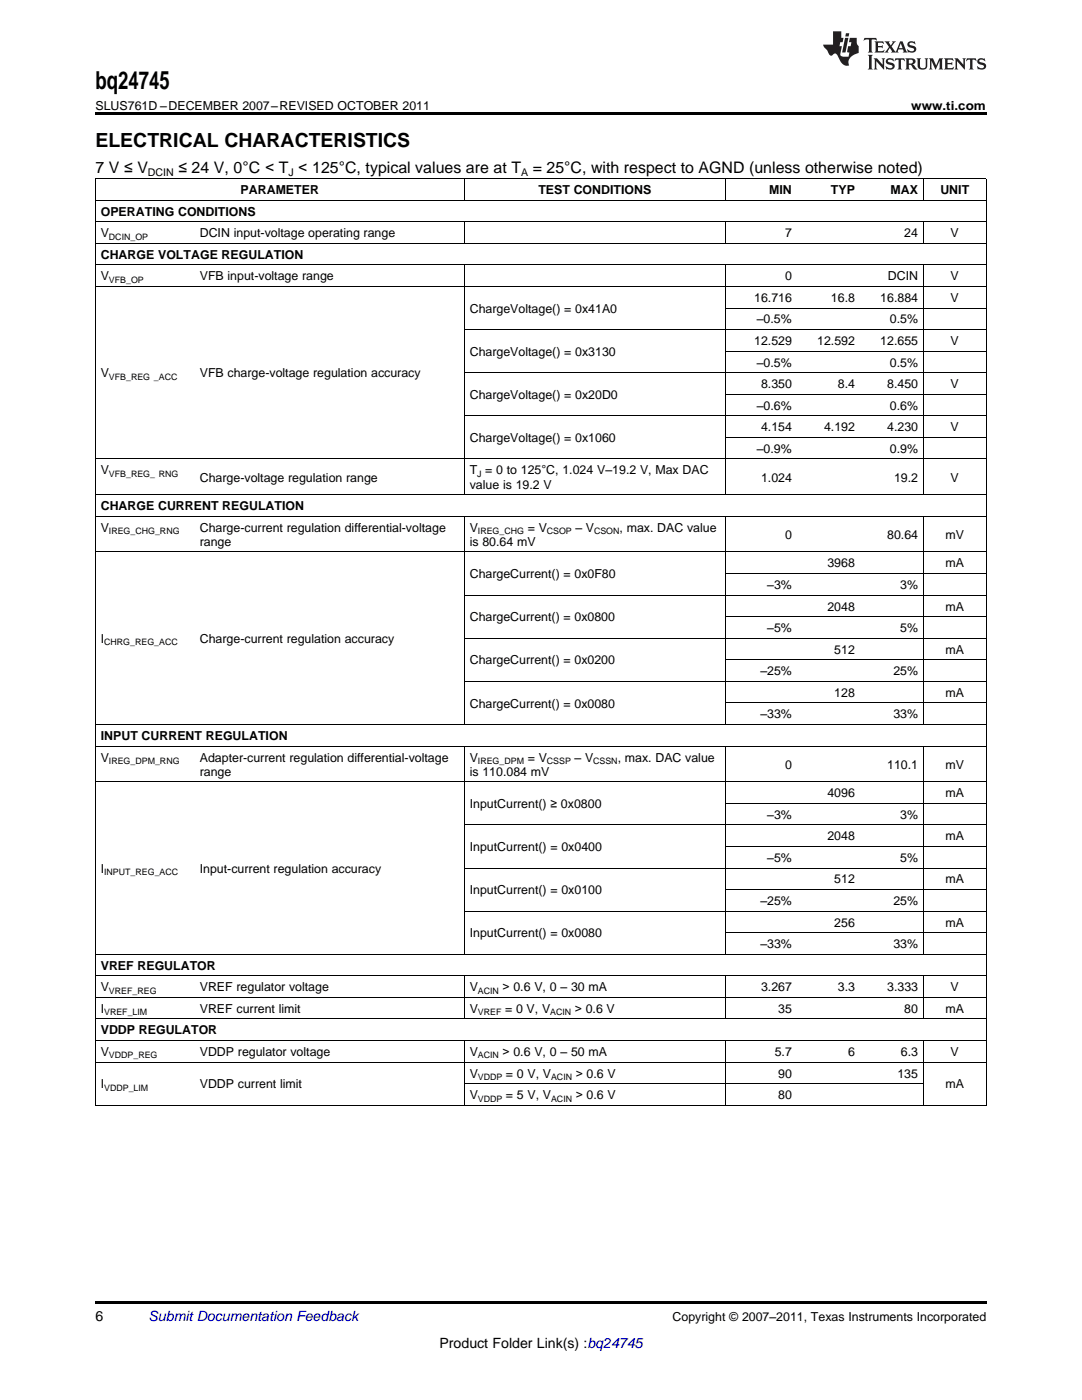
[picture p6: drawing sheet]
<svg xmlns="http://www.w3.org/2000/svg" width="216mm" height="279mm" viewBox="0 0 216 279" stroke-linecap="round" stroke-linejoin="round" font-family="sans-serif">
<defs><g id="words">
<text font-size="4.9" x="19" y="17.8">bq24745</text>
<text font-size="3.9" x="19" y="29.3">ELECTRICAL CHARACTERISTICS</text>
<g font-size="3.2">
<text x="19" y="34.4">7 V ≤ V</text>
<text x="35.6" y="34.4">≤ 24 V, 0°C &lt; T &lt; 125°C, typical values are at T</text>
<text x="106.3" y="34.4">= 25°C, with respect to AGND (unless otherwise noted)</text>
</g>
<g font-size="2.8">
<text x="19" y="263.6">6</text>
<text x="87.7" y="269">Product Folder Link(s) :bq24745</text>
</g>
<text font-size="2.8" fill="#0000c8" x="29.6" y="263.6">Submit Documentation Feedback</text>
<g font-size="2.5">
<text x="19" y="21.9">SLUS761D –DECEMBER 2007–REVISED OCTOBER 2011</text>
<text x="181.8" y="21.9">www.ti.com</text>
<text x="48" y="38.7">PARAMETER</text>
<text x="107.4" y="38.7">TEST CONDITIONS</text>
<text x="153.5" y="38.7">MIN</text>
<text x="165.8" y="38.7">TYP</text>
<text x="177.7" y="38.7">MAX</text>
<text x="187.6" y="38.7">UNIT</text>
<text x="20.1" y="43">OPERATING CONDITIONS</text>
<text x="20.1" y="47.3">V</text>
<text x="39.9" y="47.3">DCIN input-voltage operating range</text>
<text x="156.7" y="47.3">7</text>
<text x="180.4" y="47.3">24</text>
<text x="189.7" y="47.3">V</text>
<text x="20.1" y="51.6">CHARGE VOLTAGE REGULATION</text>
<text x="20.1" y="56">V</text>
<text x="39.9" y="56">VFB input-voltage range</text>
<text x="156.7" y="56">0</text>
<text x="177.2" y="56">DCIN</text>
<text x="189.7" y="56">V</text>
<text x="93.7" y="62.4">ChargeVoltage() = 0x41A0</text>
<text x="150.5" y="60.3">16.716</text>
<text x="151" y="64.6">–0.5%</text>
<text x="165.8" y="60.3">16.8</text>
<text x="175.6" y="60.3">16.884</text>
<text x="177.6" y="64.6">0.5%</text>
<text x="189.7" y="60.3">V</text>
<text x="93.7" y="71">ChargeVoltage() = 0x3130</text>
<text x="150.5" y="68.9">12.529</text>
<text x="163.1" y="68.9">12.592</text>
<text x="175.6" y="68.9">12.655</text>
<text x="189.7" y="68.9">V</text>
<text x="20.1" y="75.3">V</text>
<text x="39.9" y="75.3">VFB charge-voltage regulation accuracy</text>
<text x="151" y="73.2">–0.5%</text>
<text x="151.9" y="77.5">8.350</text>
<text x="167.2" y="77.5">8.4</text>
<text x="177" y="77.5">8.450</text>
<text x="177.6" y="73.2">0.5%</text>
<text x="189.7" y="77.5">V</text>
<text x="93.7" y="79.6">ChargeVoltage() = 0x20D0</text>
<text x="151" y="81.8">–0.6%</text>
<text x="177.6" y="81.8">0.6%</text>
<text x="93.7" y="88.2">ChargeVoltage() = 0x1060</text>
<text x="151.9" y="86.1">4.154</text>
<text x="164.4" y="86.1">4.192</text>
<text x="177" y="86.1">4.230</text>
<text x="189.7" y="86.1">V</text>
<text x="20.1" y="94.7">V</text>
<text x="93.7" y="94.7">T = 0 to 125°C, 1.024 V–19.2 V, Max DAC</text>
<text x="151" y="90.4">–0.9%</text>
<text x="177.6" y="90.4">0.9%</text>
<text x="20.1" y="101.8">CHARGE CURRENT REGULATION</text>
<text x="39.9" y="96.1">Charge-voltage regulation range</text>
<text x="93.7" y="97.5">value is 19.2 V</text>
<text x="151.9" y="96.1">1.024</text>
<text x="178.4" y="96.1">19.2</text>
<text x="189.7" y="96.1">V</text>
<text x="20.1" y="106.1">V</text>
<text x="39.9" y="106.1">Charge-current regulation differential-voltage</text>
<text x="93.7" y="106.1">V</text>
<text x="105.3" y="106.1">= V</text>
<text x="114.8" y="106.1">– V</text>
<text x="123.6" y="106.1">, max. DAC value</text>
<text x="156.7" y="107.5">0</text>
<text x="177" y="107.5">80.64</text>
<text x="188.7" y="107.5">mV</text>
<text x="39.9" y="108.9">range</text>
<text x="93.7" y="108.9">is 80.64 mV</text>
<text x="165.1" y="113.2">3968</text>
<text x="188.7" y="113.2">mA</text>
<text x="93.7" y="115.4">ChargeCurrent() = 0x0F80</text>
<text x="153.1" y="117.5">–3%</text>
<text x="179.6" y="117.5">3%</text>
<text x="93.7" y="124">ChargeCurrent() = 0x0800</text>
<text x="165.1" y="121.8">2048</text>
<text x="188.7" y="121.8">mA</text>
<text x="20.1" y="128.3">I</text>
<text x="39.9" y="128.3">Charge-current regulation accuracy</text>
<text x="153.1" y="126.2">–5%</text>
<text x="166.5" y="130.5">512</text>
<text x="179.6" y="126.2">5%</text>
<text x="188.7" y="130.5">mA</text>
<text x="93.7" y="132.6">ChargeCurrent() = 0x0200</text>
<text x="151.7" y="134.8">–25%</text>
<text x="178.3" y="134.8">25%</text>
<text x="93.7" y="141.2">ChargeCurrent() = 0x0080</text>
<text x="151.7" y="143.4">–33%</text>
<text x="166.5" y="139.1">128</text>
<text x="178.3" y="143.4">33%</text>
<text x="188.7" y="139.1">mA</text>
<text x="20.1" y="147.7">INPUT CURRENT REGULATION</text>
<text x="20.1" y="152">V</text>
<text x="39.9" y="152">Adapter-current regulation differential-voltage</text>
<text x="39.9" y="154.8">range</text>
<text x="93.7" y="152">V</text>
<text x="93.7" y="154.8">is 110.084 mV</text>
<text x="105.3" y="152">= V</text>
<text x="114.7" y="152">– V</text>
<text x="123.3" y="152">, max. DAC value</text>
<text x="156.7" y="153.4">0</text>
<text x="177" y="153.4">110.1</text>
<text x="188.7" y="153.4">mV</text>
<text x="93.7" y="161.3">InputCurrent() ≥ 0x0800</text>
<text x="165.1" y="159.1">4096</text>
<text x="188.7" y="159.1">mA</text>
<text x="153.1" y="163.4">–3%</text>
<text x="165.1" y="167.7">2048</text>
<text x="179.6" y="163.4">3%</text>
<text x="188.7" y="167.7">mA</text>
<text x="93.7" y="169.9">InputCurrent() = 0x0400</text>
<text x="153.1" y="172">–5%</text>
<text x="179.6" y="172">5%</text>
<text x="20.1" y="174.2">I</text>
<text x="39.9" y="174.2">Input-current regulation accuracy</text>
<text x="93.7" y="178.5">InputCurrent() = 0x0100</text>
<text x="166.5" y="176.3">512</text>
<text x="188.7" y="176.3">mA</text>
<text x="151.7" y="180.6">–25%</text>
<text x="166.5" y="184.9">256</text>
<text x="178.3" y="180.6">25%</text>
<text x="188.7" y="184.9">mA</text>
<text x="93.7" y="187.1">InputCurrent() = 0x0080</text>
<text x="151.7" y="189.2">–33%</text>
<text x="178.3" y="189.2">33%</text>
<text x="20.1" y="193.5">VREF REGULATOR</text>
<text x="20.1" y="197.8">V</text>
<text x="39.9" y="197.8">VREF regulator voltage</text>
<text x="93.7" y="197.8">V</text>
<text x="100.3" y="197.8">&gt; 0.6 V, 0 – 30 mA</text>
<text x="151.9" y="197.8">3.267</text>
<text x="167.2" y="197.8">3.3</text>
<text x="177" y="197.8">3.333</text>
<text x="189.7" y="197.8">V</text>
<text x="20.1" y="202.1">I</text>
<text x="39.9" y="202.1">VREF current limit</text>
<text x="93.7" y="202.1">V</text>
<text x="100.8" y="202.1">= 0 V, V</text>
<text x="114.7" y="202.1">&gt; 0.6 V</text>
<text x="155.3" y="202.1">35</text>
<text x="180.4" y="202.1">80</text>
<text x="188.7" y="202.1">mA</text>
<text x="20.1" y="206.4">VDDP REGULATOR</text>
<text x="20.1" y="210.7">V</text>
<text x="39.9" y="210.7">VDDP regulator voltage</text>
<text x="93.7" y="210.7">V</text>
<text x="93.7" y="215.1">V</text>
<text x="100.3" y="210.7">&gt; 0.6 V, 0 – 50 mA</text>
<text x="101" y="215.1">= 0 V, V</text>
<text x="114.9" y="215.1">&gt; 0.6 V</text>
<text x="154.6" y="210.7">5.7</text>
<text x="155.3" y="215.1">90</text>
<text x="169.2" y="210.7">6</text>
<text x="179.1" y="215.1">135</text>
<text x="179.8" y="210.7">6.3</text>
<text x="189.7" y="210.7">V</text>
<text x="20.1" y="217.2">I</text>
<text x="39.9" y="217.2">VDDP current limit</text>
<text x="93.7" y="219.4">V</text>
<text x="101" y="219.4">= 5 V, V</text>
<text x="114.9" y="219.4">&gt; 0.6 V</text>
<text x="155.3" y="219.4">80</text>
<text x="188.7" y="217.2">mA</text>
<text x="134.2" y="263.6">Copyright © 2007–2011, Texas Instruments Incorporated</text>
</g>
<g font-size="2.1">
<text x="29.5" y="35.1">DCIN</text>
<text x="57.5" y="35.1">J</text>
<text x="104" y="35.1">A</text>
</g>
<g font-size="1.8">
<text x="21.7" y="47.8">DCIN_OP</text>
<text x="21.7" y="56.4">VFB_OP</text>
<text x="21.7" y="75.8">VFB_REG _ACC</text>
<text x="21.7" y="95.2">VFB_REG_ RNG</text>
<text x="95.2" y="95.2">J</text>
<text x="21.7" y="106.6">IREG_CHG_RNG</text>
<text x="95.4" y="106.6">IREG_CHG</text>
<text x="109.1" y="106.6">CSOP</text>
<text x="118.5" y="106.6">CSON</text>
<text x="20.8" y="128.8">CHRG_REG_ACC</text>
<text x="21.7" y="152.5">IREG_DPM_RNG</text>
<text x="95.4" y="152.5">IREG_DPM</text>
<text x="109.1" y="152.5">CSSP</text>
<text x="118.4" y="152.5">CSSN</text>
<text x="20.8" y="174.7">INPUT_REG_ACC</text>
<text x="20.8" y="202.6">VREF_LIM</text>
<text x="21.7" y="198.3">VREF_REG</text>
<text x="95.4" y="198.3">ACIN</text>
<text x="95.4" y="202.6">VREF</text>
<text x="109.8" y="202.6">ACIN</text>
<text x="21.7" y="211.2">VDDP_REG</text>
<text x="95.4" y="211.2">ACIN</text>
<text x="95.4" y="215.5">VDDP</text>
<text x="110" y="215.5">ACIN</text>
<text x="20.8" y="217.7">VDDP_LIM</text>
<text x="95.4" y="219.9">VDDP</text>
<text x="110" y="219.9">ACIN</text>
</g>
</g></defs>
<g fill="#231f20">
<path d="M172.5 7.6l-.1 .5 .4-.2h.6v.1v2.1l-.2 .4h.9l-.2-.4v-2.1l.1-.1h.5l.5 .2-.2-.5zM174.5 8.3l.2 .3v1.5l-.2 .4h1.8l.2-.6a1.04 1.04 0 0 1-1.3 .2v-.7h.6l.3 .2v-.6l-.3 .2h-.6v-.6l.8-.1 .4 .3-.2-.5zM176.5 8.3l.9 1.1-.9 1.1h.8l-.2-.2 .4-.7 .5 .7-.2 .2h1.5l-.2-.2 .2-.4h.9l.1 .4-.2 .2h1l-.3-.3-.7-1.9h-.5l-.9 2-.8-1 .9-1h-.8l.1 .3-.4 .5-.3-.6 .1-.2zM179.7 8.6l.4 1h-.7zM181.3 8.4a.63 .63 0 0 0-.2 .7 .63 .63 0 0 0 .6 .4l.6 .2 .1 .2a.75 .75 0 0 1-.7 .4 .75 .75 0 0 1-.6-.5l.1 .7 .1-.1a1.11 1.11 0 0 0 1.5-.6 1.13 1.13 0 0 0-1.2-.8l-.1-.4a1.04 1.04 0 0 1 1.2 .2l-.2-.5-.2 .1-.4-.2zM173.2 10.9l.2 .4v2.2l-.2 .4h1l-.3-.4v-2.2l.3-.4zM174.3 11.6l.3 .4v1.5l-.3 .4h.8l-.2-.4v-1.3l1.5 1.7v-1.9l.2-.4h-.7l.2 .4v.9l-1.1-1.3zM177 11.8a.62 .62 0 0 0-.2 .7 .62 .62 0 0 0 .6 .4l.6 .1 .1 .3a.76 .76 0 0 1-.7 .3 .76 .76 0 0 1-.7-.4l.2 .7 .1-.1a1.11 1.11 0 0 0 1.5-.6 1.13 1.13 0 0 0-1.2-.8l-.1-.4a1.04 1.04 0 0 1 1.2 .2l-.2-.6-.2 .1-.5-.1zM178.7 11.6l-.2 .6a.61 .61 0 0 1 .8-.3v1.6l-.2 .4h.9l-.2-.4v-1.6a.63 .63 0 0 1 .7 .3l-.1-.6zM180.6 11.6l.3 .4v1.5l-.3 .4h1l-.2-.2-.1-.8 .6 .2a.76 .76 0 0 0 1.2 .7l-1-1a.58 .58 0 0 0 .6-.5 .58 .58 0 0 0-.5-.6zM181.4 11.9h.1a.45 .45 0 0 1 .5 .1 .45 .45 0 0 1 .1 .5l-.8 .2zM182.9 11.6l.2 .2a2.17 2.17 0 0 0 .3 1.9 .99 .99 0 0 0 1.6-.6v-1.1l.2-.4h-.7l.2 .2a1.92 1.92 0 0 1-.2 1.8 .6 .6 0 0 1-.9-.5v-1.1l.2-.4zM185.4 11.6l.2 .4v1.5l-.2 .4h.7l-.2-.4v-1.4l.8 1.8 .8-1.8v1.4l-.2 .4h.9l-.2-.4v-1.5l.2-.4h-.8l-.6 1.5-.6-1.5zM188.4 11.6l.2 .4v1.5l-.2 .4h1.8l.1-.6a1.04 1.04 0 0 1-1.2 .1v-.6h.5l.4 .2v-.6l-.4 .2h-.5v-.7h.8l.3 .3-.1-.6zM190.5 11.6l.2 .4v1.5l-.2 .4h.7l-.2-.4v-1.3l1.5 1.7v-1.9l.2-.4h-.7l.2 .4v.9l-1.1-1.3zM192.9 11.6l-.1 .6a.61 .61 0 0 1 .7-.3l.1 1.6-.3 .4h1l-.3-.4 .1-1.6a.63 .63 0 0 1 .7 .3l-.1-.6zM195.2 11.8a.62 .62 0 0 0-.2 .7 .62 .62 0 0 0 .6 .4l.6 .1 .1 .3a.76 .76 0 0 1-.7 .3 .76 .76 0 0 1-.6-.4l.1 .7 .1-.1a1.11 1.11 0 0 0 1.6-.6 1.13 1.13 0 0 0-1.3-.8l-.1-.4a1.04 1.04 0 0 1 1.2 .2l-.1-.6-.2 .1-.5-.1z"/>
<path d="M166.2 6.3v2.6h-1.9v.4l.8 .9a.91 .91 0 0 0 1 .8 .56 .56 0 0 1 .5-.3 .56 .56 0 0 1 .5 .3l.4 .8a1.53 1.53 0 0 0 1.9 1.2 1.54 1.54 0 0 1 1-2.1l.9-.3v-1.4a1.52 1.52 0 0 1-.4-1.6h-1.3l-.2 .8h.5l-.2 .8h-.5l-.1 1v.2l.4 .1-.2 .8a1.93 1.93 0 0 1-1.6-.3l.3-1.8h-.5l.2-.8h.4l.2-.8h-.4v-1.3zM168.6 7.6l-.6 2.9h.7l.6-2.9zM168.8 6.6l-.1 .7h.6l.2-.7z"/>
</g>
<path d="M19 22.5h177.8v.5h-177.8zM19 259.7h177.8v.5h-177.8z" fill="#000"/>
<g fill="none" stroke="#000" stroke-width=".2">
<path d="M19 40h177.8M19 35.6h177.8M19.1 35.7v184.9M92.6 35.7v4.3M144.7 35.7v4.3M184.2 35.7v4.3M196.8 35.7v184.9M19 57.2h177.8M19 52.9h177.8M19 48.6h177.8M19 44.3h177.8M92.6 44.3v4.3"/>
<path d="M92.6 52.9v45.9M144.7 44.3v4.3M144.7 52.9v45.9M184.2 44.3v4.3M184.2 52.9v45.9M92.7 74.4h104.1M92.7 65.8h104.1M144.7 78.7h52.1M144.7 70.1h52.1M144.7 61.5h52.1M19 98.7h177.8M19 91.6h177.8"/>
<path d="M92.7 83h104.1M144.7 87.3h52.1M19 110.2h177.8M19 103h177.8M92.6 103.1v41.5M92.7 118.8h104.1M144.7 103.1v41.5M144.7 114.5h52.1M184.2 103.1v41.5M92.7 136h104.1M92.7 127.4h104.1M144.7 131.7h52.1"/>
<path d="M144.7 123.1h52.1M19 156h177.8M19 148.9h177.8M19 144.6h177.8M92.6 148.9v41.6M144.7 148.9v41.6M144.7 140.3h52.1M184.2 148.9v41.6M92.7 173.2h104.1M92.7 164.6h104.1M144.7 177.5h52.1M144.7 168.9h52.1"/>
<path d="M144.7 160.3h52.1M19 199.1h177.8M19 194.8h177.8M19 190.4h177.8M92.6 194.8v8.6M92.7 181.8h104.1M144.7 194.8v8.6M144.7 186.1h52.1M184.2 194.8v8.6M19 212h177.8M19 207.7h177.8M19 203.4h177.8"/>
<path d="M92.6 207.7v12.9M92.7 216.3h91.6M144.7 207.7v12.9M184.2 207.7v12.9M19 220.6h177.8"/>
</g>
<use href="#words"/>
</svg>
